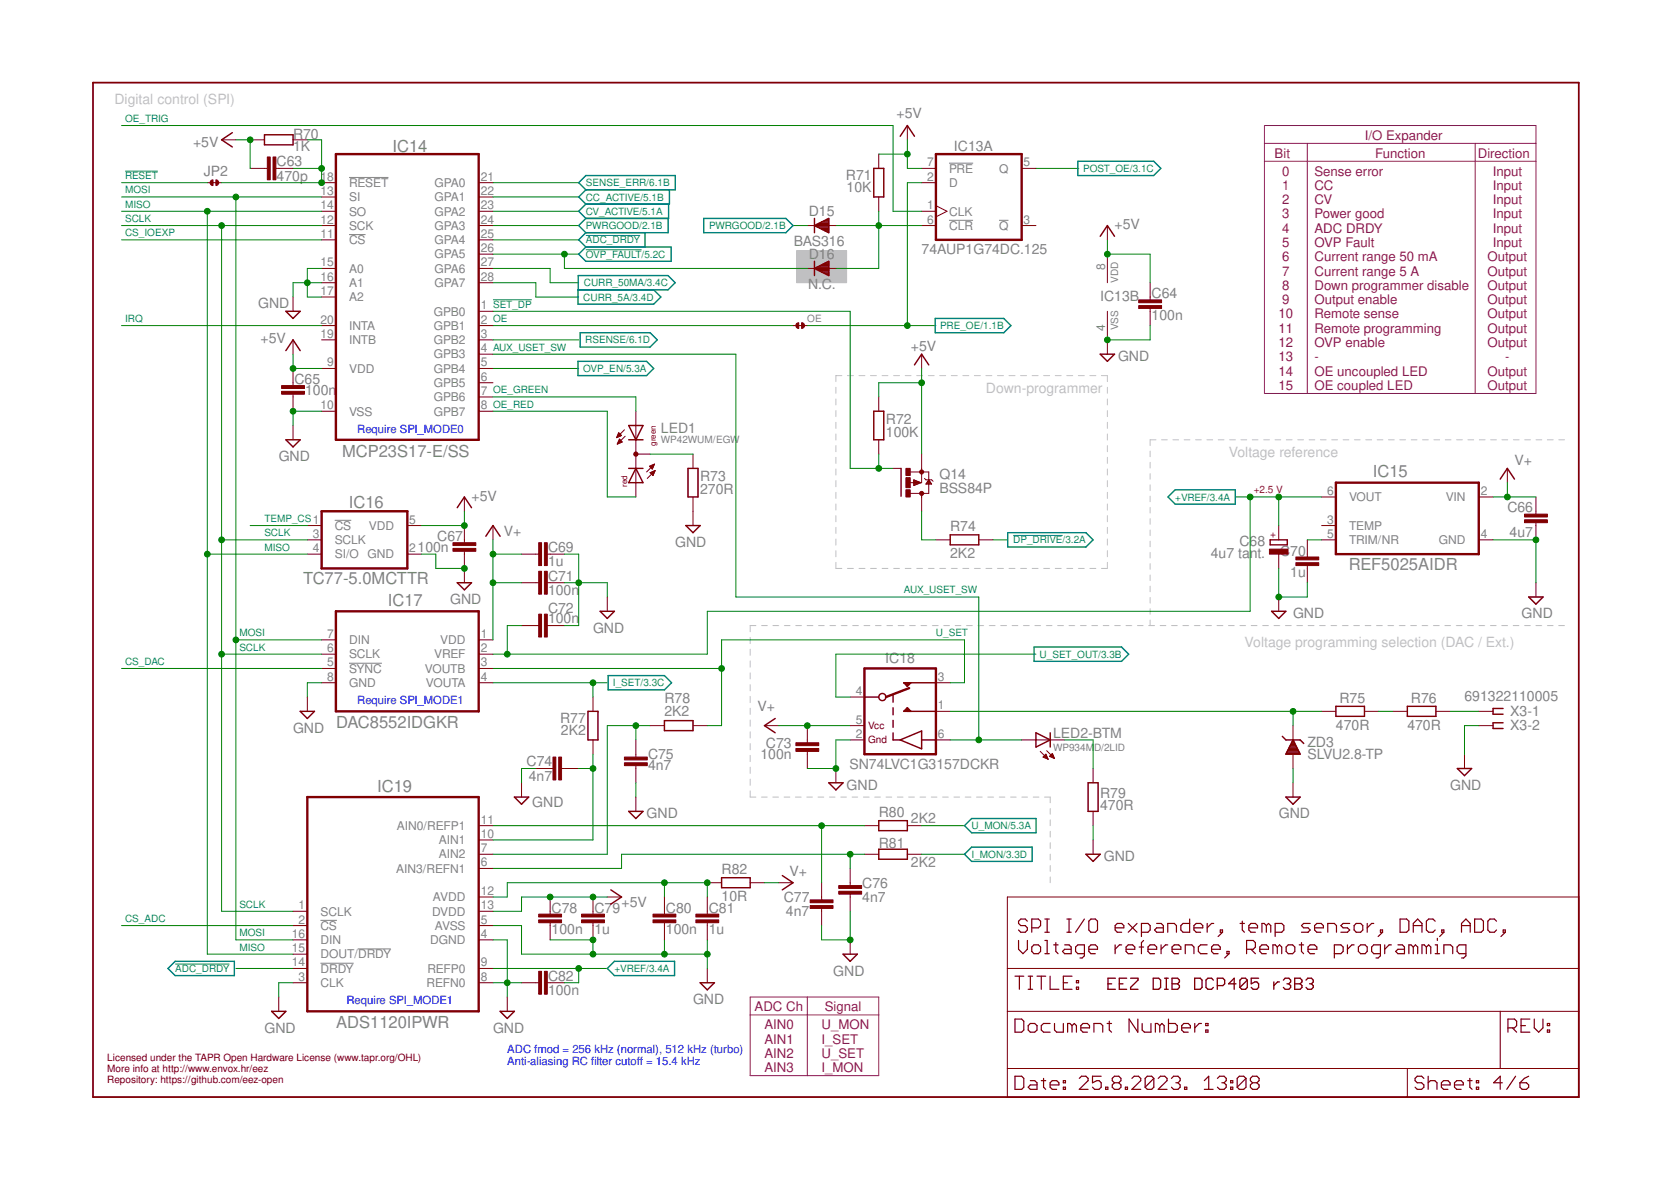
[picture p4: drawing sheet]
<svg xmlns="http://www.w3.org/2000/svg" width="297mm" height="210mm" viewBox="0 0 297 210" stroke-linecap="round" stroke-linejoin="round" font-family="sans-serif">
<defs><g id="words">
<g font-size="2.9" fill="#808080">
<text x="69.8" y="26.9">IC14</text>
<text x="60.8" y="81.3">MCP23S17-E/SS</text>
<text x="244" y="84.8">IC15</text>
<text x="62" y="90.3">IC16</text>
<text x="239.8" y="101.3">REF5025AIDR</text>
<text x="53.9" y="103.7">TC77-5.0MCTTR</text>
<text x="68.9" y="107.8">IC17</text>
<text x="59.8" y="129.4">DAC8552IDGKR</text>
<text x="67" y="140.8">IC19</text>
<text x="59.8" y="182.7">ADS1120IPWR</text>
</g>
<g font-size="2.5" fill="#c0c0c0">
<text x="20.3" y="18.5">Digital control (SPI)</text>
<text x="175.3" y="69.9">Down-programmer</text>
<text x="218.4" y="81.2">Voltage reference</text>
<text x="221.2" y="115">Voltage programming selection (DAC / Ext.)</text>
</g>
<g font-size="2.5" fill="#808080">
<text x="159.4" y="21">+5V</text>
<text x="34.3" y="26.1">+5V</text>
<text x="49.2" y="29.5">C63</text>
<text x="52.1" y="26.9">1K</text>
<text x="52.1" y="24.6">R70</text>
<text x="169.6" y="26.8">IC13A</text>
<text x="36.2" y="31.2">JP2</text>
<text x="49.2" y="32.1">470p</text>
<text x="150.4" y="31.9">R71</text>
<text x="150.5" y="34.1">10K</text>
<text x="143.8" y="38.3">D15</text>
<text x="198.1" y="40.7">+5V</text>
<text x="141.1" y="43.7">BAS316</text>
<text x="143.8" y="46">D16</text>
<text x="163.8" y="45.2">74AUP1G74DC.125</text>
<text x="143.6" y="51.3">N.C.</text>
<text x="195.6" y="53.4">IC13B</text>
<text x="204.7" y="53">C64</text>
<text x="45.9" y="54.7">GND</text>
<text x="204.7" y="56.8">100n</text>
<text x="46.3" y="60.9">+5V</text>
<text x="161.9" y="62.3">+5V</text>
<text x="198.7" y="64.2">GND</text>
<text x="52.3" y="68.3">C65</text>
<text x="54.2" y="70.2">100n</text>
<text x="117.5" y="76.9">LED1</text>
<text x="157.5" y="77.7">100K</text>
<text x="157.5" y="75.4">R72</text>
<text x="49.5" y="82">GND</text>
<text x="269.2" y="82.6">V+</text>
<text x="83.8" y="89">+5V</text>
<text x="124.5" y="87.8">270R</text>
<text x="124.5" y="85.6">R73</text>
<text x="167" y="87.7">BSS84P</text>
<text x="167" y="85.2">Q14</text>
<text x="89.5" y="95.2">V+</text>
<text x="168.9" y="94.5">R74</text>
<text x="267.9" y="91">C66</text>
<text x="268.3" y="95.5">4u7</text>
<text x="74.2" y="98.1">100n</text>
<text x="77.7" y="96.2">C67</text>
<text x="97.4" y="100.7">1u</text>
<text x="97.4" y="98.1">C69</text>
<text x="120" y="97.2">GND</text>
<text x="168.9" y="99.3">2K2</text>
<text x="215.2" y="99.3">4u7 tant.</text>
<text x="220.3" y="97.1">C68</text>
<text x="227.6" y="98.7">C70</text>
<text x="80" y="107.4">GND</text>
<text x="97.4" y="105.7">100n</text>
<text x="97.4" y="103.2">C71</text>
<text x="229.4" y="102.6">1u</text>
<text x="97.4" y="110.8">100n</text>
<text x="97.4" y="108.9">C72</text>
<text x="105.4" y="112.5">GND</text>
<text x="229.9" y="109.9">GND</text>
<text x="270.5" y="109.9">GND</text>
<text x="157.4" y="117.8">IC18</text>
<text x="118.1" y="124.9">R78</text>
<text x="238.1" y="124.9">R75</text>
<text x="250.8" y="124.9">R76</text>
<text x="260.3" y="124.5">691322110005</text>
<text x="52.1" y="130.2">GND</text>
<text x="99.6" y="128.4">R77</text>
<text x="99.7" y="130.6">2K2</text>
<text x="118.1" y="127.2">2K2</text>
<text x="134.7" y="126.4">V+</text>
<text x="187.2" y="131.2">LED2-BTM</text>
<text x="237.5" y="129.7">470R</text>
<text x="250.2" y="129.7">470R</text>
<text x="268.5" y="127.2">X3-1</text>
<text x="268.5" y="129.7">X3-2</text>
<text x="93.6" y="136.2">C74</text>
<text x="115.2" y="136.8">4n7</text>
<text x="115.2" y="134.9">C75</text>
<text x="135.2" y="134.9">100n</text>
<text x="136.1" y="133">C73</text>
<text x="151" y="136.7">SN74LVC1G3157DCKR</text>
<text x="232.4" y="134.9">SLVU2.8-TP</text>
<text x="232.4" y="132.8">ZD3</text>
<text x="94" y="138.7">4n7</text>
<text x="94.6" y="143.4">GND</text>
<text x="150.5" y="140.4">GND</text>
<text x="195.6" y="143.9">470R</text>
<text x="195.6" y="141.8">R79</text>
<text x="257.8" y="140.4">GND</text>
<text x="114.9" y="145.5">GND</text>
<text x="156.2" y="145.2">R80</text>
<text x="161.9" y="146.2">2K2</text>
<text x="227.3" y="145.5">GND</text>
<text x="128.3" y="155.4">R82</text>
<text x="140.3" y="155.6">V+</text>
<text x="156.2" y="150.7">R81</text>
<text x="161.9" y="154.1">2K2</text>
<text x="196.2" y="153">GND</text>
<text x="110.5" y="161.2">+5V</text>
<text x="128.3" y="160.2">10R</text>
<text x="139.3" y="160.3">C77</text>
<text x="153.3" y="160.3">4n7</text>
<text x="153.3" y="157.8">C76</text>
<text x="98.1" y="166">100n</text>
<text x="98.1" y="162.2">C78</text>
<text x="105.7" y="166">1u</text>
<text x="105.7" y="162.2">C79</text>
<text x="118.4" y="166">100n</text>
<text x="118.4" y="162.2">C80</text>
<text x="126" y="166">1u</text>
<text x="126" y="162.2">C81</text>
<text x="139.7" y="162.9">4n7</text>
<text x="148.1" y="173.4">GND</text>
<text x="97.4" y="176.8">100n</text>
<text x="97.4" y="174.3">C82</text>
<text x="123.2" y="178.5">GND</text>
<text x="47" y="183.6">GND</text>
<text x="87.6" y="183.6">GND</text>
</g>
<g font-size="2.3" fill="#800080">
<text x="226.6" y="28">Bit</text>
<text x="242.6" y="24.9">I/O Expander</text>
<text x="244.5" y="28">Function</text>
<text x="262.7" y="28">Direction</text>
<text x="227.9" y="31.2">0</text>
<text x="227.9" y="33.7">1</text>
<text x="233.7" y="31.2">Sense error</text>
<text x="233.7" y="33.7">CC</text>
<text x="265.3" y="31.2">Input</text>
<text x="265.3" y="33.7">Input</text>
<text x="227.9" y="36.3">2</text>
<text x="227.9" y="38.8">3</text>
<text x="227.9" y="41.4">4</text>
<text x="233.7" y="36.3">CV</text>
<text x="233.7" y="38.8">Power good</text>
<text x="233.7" y="41.4">ADC DRDY</text>
<text x="265.3" y="36.3">Input</text>
<text x="265.3" y="38.8">Input</text>
<text x="265.3" y="41.4">Input</text>
<text x="227.9" y="43.9">5</text>
<text x="227.9" y="46.4">6</text>
<text x="233.7" y="46.4">Current range 50 mA</text>
<text x="233.7" y="43.9">OVP Fault</text>
<text x="264.4" y="46.4">Output</text>
<text x="265.3" y="43.9">Input</text>
<text x="227.9" y="49">7</text>
<text x="227.9" y="51.5">8</text>
<text x="233.7" y="51.5">Down programmer disable</text>
<text x="233.7" y="49">Current range 5 A</text>
<text x="264.4" y="51.5">Output</text>
<text x="264.4" y="49">Output</text>
<text x="227.3" y="56.6">10</text>
<text x="227.3" y="59.1">11</text>
<text x="227.9" y="54.1">9</text>
<text x="233.7" y="56.6">Remote sense</text>
<text x="233.7" y="59.1">Remote programming</text>
<text x="233.7" y="54.1">Output enable</text>
<text x="264.4" y="56.6">Output</text>
<text x="264.4" y="59.1">Output</text>
<text x="264.4" y="54.1">Output</text>
<text x="227.3" y="61.7">12</text>
<text x="227.3" y="64.2">13</text>
<text x="233.7" y="64.2">-</text>
<text x="233.7" y="61.7">OVP enable</text>
<text x="264.4" y="61.7">Output</text>
<text x="267.6" y="64.2">-</text>
<text x="227.3" y="69.3">15</text>
<text x="227.3" y="66.7">14</text>
<text x="233.7" y="69.3">OE coupled LED</text>
<text x="233.7" y="66.7">OE uncoupled LED</text>
<text x="264.4" y="69.3">Output</text>
<text x="264.4" y="66.7">Output</text>
<text x="134.1" y="179.8">ADC Ch</text>
<text x="146.6" y="179.8">Signal</text>
<text x="135.9" y="182.9">AIN0</text>
<text x="135.9" y="185.5">AIN1</text>
<text x="146" y="182.9">U_MON</text>
<text x="146" y="185.5">I_SET</text>
<text x="135.9" y="188">AIN2</text>
<text x="135.9" y="190.5">AIN3</text>
<text x="146" y="188">U_SET</text>
<text x="146" y="190.5">I_MON</text>
</g>
<g font-size="2.1" fill="#808080">
<text x="164.8" y="29.6">7</text>
<text x="182" y="29.6">5</text>
<text x="57" y="32.1">18</text>
<text x="57" y="34.7">13</text>
<text x="62" y="33.2">RESET</text>
<text x="62" y="35.8">SI</text>
<text x="77.2" y="33.2">GPA0</text>
<text x="77.2" y="35.8">GPA1</text>
<text x="85.5" y="32.1">21</text>
<text x="85.5" y="34.7">22</text>
<text x="164.8" y="32.1">2</text>
<text x="168.7" y="33.2">D</text>
<text x="168.7" y="30.7">PRE</text>
<text x="177.6" y="30.7">Q</text>
<text x="57" y="39.7">12</text>
<text x="57" y="37.2">14</text>
<text x="62" y="40.8">SCK</text>
<text x="62" y="38.3">SO</text>
<text x="77.2" y="38.3">GPA2</text>
<text x="77.2" y="40.8">GPA3</text>
<text x="85.5" y="37.2">23</text>
<text x="85.5" y="39.7">24</text>
<text x="164.8" y="39.7">6</text>
<text x="164.8" y="37.2">1</text>
<text x="168.7" y="40.8">CLR</text>
<text x="168.7" y="38.3">CLK</text>
<text x="177.6" y="40.8">Q</text>
<text x="182" y="39.7">3</text>
<text x="57" y="42.3">11</text>
<text x="57" y="47.3">15</text>
<text x="62" y="43.4">CS</text>
<text x="77.2" y="43.4">GPA4</text>
<text x="77.2" y="45.9">GPA5</text>
<text x="85.5" y="42.3">25</text>
<text x="85.5" y="44.8">26</text>
<text x="85.5" y="47.3">27</text>
<text x="196.5" y="47.9" transform="rotate(-90 196.5 47.9)">8</text>
<text x="57" y="49.9">16</text>
<text x="57" y="52.4">17</text>
<text x="62" y="48.5">A0</text>
<text x="62" y="51">A1</text>
<text x="62" y="53.5">A2</text>
<text x="77.2" y="48.5">GPA6</text>
<text x="77.2" y="51">GPA7</text>
<text x="85.5" y="49.9">28</text>
<text x="57" y="57.5">20</text>
<text x="62" y="58.6">INTA</text>
<text x="77.1" y="56.1">GPB0</text>
<text x="77.1" y="58.6">GPB1</text>
<text x="85.5" y="55">1</text>
<text x="85.5" y="57.5">2</text>
<text x="196.5" y="58.8" transform="rotate(-90 196.5 58.8)">4</text>
<text x="57" y="60">19</text>
<text x="58.2" y="65.1">9</text>
<text x="62" y="61.2">INTB</text>
<text x="77.1" y="61.2">GPB2</text>
<text x="77.1" y="63.7">GPB3</text>
<text x="85.5" y="60">3</text>
<text x="85.5" y="62.6">4</text>
<text x="85.5" y="65.1">5</text>
<text x="62" y="66.2">VDD</text>
<text x="77.1" y="66.2">GPB4</text>
<text x="77.1" y="68.8">GPB5</text>
<text x="77.1" y="71.3">GPB6</text>
<text x="85.5" y="67.7">6</text>
<text x="85.5" y="70.2">7</text>
<text x="57" y="72.7">10</text>
<text x="62" y="73.9">VSS</text>
<text x="77.1" y="73.9">GPB7</text>
<text x="85.5" y="72.7">8</text>
<text x="235.9" y="88">6</text>
<text x="239.8" y="89.1">VOUT</text>
<text x="257" y="89.1">VIN</text>
<text x="263.2" y="88">2</text>
<text x="55.6" y="93.1">1</text>
<text x="55.6" y="95.6">3</text>
<text x="59.5" y="94.2">CS</text>
<text x="65.6" y="94.2">VDD</text>
<text x="72.8" y="93.1">5</text>
<text x="235.9" y="93.1">3</text>
<text x="235.9" y="95.6">5</text>
<text x="239.8" y="94.2">TEMP</text>
<text x="263.2" y="95.6">4</text>
<text x="55.6" y="98.1">4</text>
<text x="59.5" y="99.3">SI/O</text>
<text x="59.5" y="96.7">SCLK</text>
<text x="65.3" y="99.3">GND</text>
<text x="72.8" y="98.1">2</text>
<text x="239.8" y="96.7">TRIM/NR</text>
<text x="255.8" y="96.7">GND</text>
<text x="58.2" y="113.4">7</text>
<text x="85.5" y="113.4">1</text>
<text x="58.2" y="118.5">5</text>
<text x="58.2" y="115.9">6</text>
<text x="62" y="119.6">SYNC</text>
<text x="62" y="117">SCLK</text>
<text x="62" y="114.5">DIN</text>
<text x="75.5" y="119.6">VOUTB</text>
<text x="77.2" y="117">VREF</text>
<text x="78.3" y="114.5">VDD</text>
<text x="85.5" y="115.9">2</text>
<text x="85.5" y="118.5">3</text>
<text x="58.2" y="121">8</text>
<text x="62" y="122.1">GND</text>
<text x="75.7" y="122.1">VOUTA</text>
<text x="85.5" y="121">4</text>
<text x="152.1" y="123.5">4</text>
<text x="166.7" y="121">3</text>
<text x="152.1" y="128.6">5</text>
<text x="152.1" y="131.1">2</text>
<text x="166.7" y="131.1">6</text>
<text x="166.7" y="126.1">1</text>
<text x="70.5" y="147.5">AIN0/REFP1</text>
<text x="85.5" y="148.9">10</text>
<text x="85.5" y="146.4">11</text>
<text x="70.4" y="155.1">AIN3/REFN1</text>
<text x="78" y="150">AIN1</text>
<text x="78" y="152.6">AIN2</text>
<text x="85.5" y="151.5">7</text>
<text x="85.5" y="154">6</text>
<text x="53.1" y="161.6">1</text>
<text x="77" y="160.2">AVDD</text>
<text x="85.5" y="159.1">12</text>
<text x="85.5" y="161.6">13</text>
<text x="51.9" y="166.7">16</text>
<text x="53.1" y="164.2">2</text>
<text x="57" y="167.8">DIN</text>
<text x="57" y="162.7">SCLK</text>
<text x="57" y="165.3">CS</text>
<text x="76.5" y="167.8">DGND</text>
<text x="76.8" y="162.7">DVDD</text>
<text x="77.3" y="165.3">AVSS</text>
<text x="85.5" y="166.7">4</text>
<text x="85.5" y="164.2">5</text>
<text x="51.9" y="169.2">15</text>
<text x="51.9" y="171.8">14</text>
<text x="57" y="170.4">DOUT/DRDY</text>
<text x="57" y="172.9">DRDY</text>
<text x="76" y="172.9">REFP0</text>
<text x="85.5" y="171.8">9</text>
<text x="53.1" y="174.3">3</text>
<text x="57" y="175.4">CLK</text>
<text x="75.8" y="175.4">REFN0</text>
<text x="85.5" y="174.3">8</text>
</g>
<g font-size="2" fill="#00f">
<text x="63.5" y="76.9">Require SPI_MODE0</text>
<text x="63.5" y="125.2">Require SPI_MODE1</text>
<text x="61.6" y="178.5">Require SPI_MODE1</text>
<text x="90.2" y="187.1">ADC fmod = 256 kHz (normal), 512 kHz (turbo)</text>
<text x="90.2" y="189.3">Anti-aliasing RC flter cutof = 15.4 kHz</text>
<text x="105.1" y="189.3">i</text>
<text x="113.2" y="189.3">f</text>
</g>
<g font-size="1.8" fill="#008080">
<text x="22.2" y="21.7">OE_TRIG</text>
<text x="22.2" y="34.4">MOSI</text>
<text x="22.2" y="31.8">RESET</text>
<text x="104.1" y="35.6">CC_ACTIVE/5.1B</text>
<text x="104.1" y="33.1">SENSE_ERR/6.1B</text>
<text x="192.5" y="30.6">POST_OE/3.1C</text>
<text x="22.2" y="39.5">SCLK</text>
<text x="22.2" y="36.9">MISO</text>
<text x="22.2" y="42">CS_IOEXP</text>
<text x="104.1" y="40.7">PWRGOOD/2.1B</text>
<text x="104.1" y="38.2">CV_ACTIVE/5.1A</text>
<text x="126" y="40.7">PWRGOOD/2.1B</text>
<text x="104.1" y="43.3">ADC_DRDY</text>
<text x="104.1" y="45.8">OVP_FAULT/5.2C</text>
<text x="103.7" y="53.4">CURR_5A/3.4D</text>
<text x="103.8" y="50.9">CURR_50MA/3.4C</text>
<text x="22.2" y="57.2">IRQ</text>
<text x="87.6" y="54.7">SET_DP</text>
<text x="87.6" y="57.2">OE</text>
<text x="167.1" y="58.5">PRE_OE/1.1B</text>
<text x="87.6" y="62.3">AUX_USET_SW</text>
<text x="104" y="61">RSENSE/6.1D</text>
<text x="87.6" y="69.9">OE_GREEN</text>
<text x="103.7" y="66.1">OVP_EN/5.3A</text>
<text x="87.6" y="72.5">OE_RED</text>
<text x="208.9" y="89">+VREF/3.4A</text>
<text x="47" y="95.3">SCLK</text>
<text x="47" y="92.8">TEMP_CS</text>
<text x="47" y="97.9">MISO</text>
<text x="180.1" y="96.6">DP_DRIVE/3.2A</text>
<text x="160.7" y="105.5">AUX_USET_SW</text>
<text x="42.6" y="113.1">MOSI</text>
<text x="166.4" y="113.1">U_SET</text>
<text x="22.2" y="118.2">CS_DAC</text>
<text x="42.6" y="115.6">SCLK</text>
<text x="184.8" y="116.9">U_SET_OUT/3.3B</text>
<text x="108.9" y="122">I_SET/3.3C</text>
<text x="172.7" y="147.4">U_MON/5.3A</text>
<text x="172.7" y="152.5">I_MON/3.3D</text>
<text x="42.6" y="161.3">SCLK</text>
<text x="22.2" y="163.9">CS_ADC</text>
<text x="42.6" y="166.4">MOSI</text>
<text x="31.1" y="172.8">ADC_DRDY</text>
<text x="42.6" y="169">MISO</text>
<text x="109.2" y="172.8">+VREF/3.4A</text>
</g>
<g font-size="1.8" fill="#808080">
<text x="198.7" y="50.2" transform="rotate(-90 198.7 50.2)">VDD</text>
<text x="143.5" y="57.2">OE</text>
<text x="198.7" y="58.6" transform="rotate(-90 198.7 58.6)">VSS</text>
<text x="117.5" y="78.8">WP42WUM/EGW</text>
<text x="187.2" y="133.4">WP934M</text>
<text x="194.5" y="133.4">D/2LID</text>
</g>
<text font-size="1.8" fill="#f00" x="222.9" y="87.7">+2.5 V</text>
<g font-size="1.8" fill="#800000">
<text x="226.7" y="95.5" transform="rotate(-90 226.7 95.5)">+</text>
<text x="154.3" y="129.6">Vcc</text>
<text x="154.3" y="132.1">Gnd</text>
<text x="19.1" y="188.6">Licensed under the TAPR Open Hardware License (www.tapr.org/OHL)</text>
<text x="19.1" y="190.5">More info at http://www.envox.hr/eez</text>
<text x="19.1" y="192.4">Repository: https://github.com/eez-open</text>
</g>
<g font-size="1.4" fill="#800000">
<text x="116.6" y="79.2" transform="rotate(-90 116.6 79.2)">green</text>
<text x="111.5" y="86.6" transform="rotate(-90 111.5 86.6)">red</text>
</g>
</g></defs>
<g fill="none" stroke="#c0c0c0" stroke-width=".18">
<path d="M148.6 68.8v1.1M148.6 70.9v1.1M148.6 73v1M148.6 75.1v1M148.6 77.1v1.1M148.6 79.2v1.1M149.6 66.8h-1v1M150.6 66.8h1.1M152.7 66.8h1.1M154.7 66.8h1.1M156.8 66.8h1M158.9 66.8h1"/>
<path d="M160.9 66.8h1M163 66.8h1M165 66.8h1.1M167 66.8h1.1M169.1 66.8h1.1M171.2 66.8h1M173.2 66.8h1.1M175.3 66.8h1M177.3 66.8h1.1M179.4 66.8h1M181.4 66.8h1.1M183.5 66.8h1"/>
<path d="M185.5 66.8h1.1M187.6 66.8h1M189.6 66.8h1.1M191.7 66.8h1M193.7 66.8h1.1M195.8 66.8h1v1M196.8 68.8v1.1M196.8 70.9v1.1M196.8 73v1M196.8 75.1v1M196.8 77.1v1.1M196.8 79.2v1.1"/>
<path d="M205.5 78.2h-1.1v1M206.5 78.2h1M208.5 78.2h1M210.5 78.2h1M212.5 78.2h1.1M214.5 78.2h1.1M216.6 78.2h1M218.6 78.2h1M220.6 78.2h1M222.6 78.2h1M224.6 78.2h1.1M226.7 78.2h1"/>
<path d="M228.7 78.2h1M230.7 78.2h1M232.7 78.2h1M234.7 78.2h1M236.7 78.2h1.1M238.8 78.2h1M240.8 78.2h1M242.8 78.2h1M244.8 78.2h1M246.8 78.2h1M248.8 78.2h1.1M250.9 78.2h1"/>
<path d="M252.9 78.2h1M254.9 78.2h1M256.9 78.2h1M258.9 78.2h1M260.9 78.2h1.1M263 78.2h1M265 78.2h1M267 78.2h1M269 78.2h1M271 78.2h1.1M273 78.2h1.1M275.1 78.2h1"/>
<path d="M277.1 78.2h1M148.6 99.9v1.1h1M148.6 81.3v1.1M148.6 83.4v1M148.6 85.4v1.1M148.6 87.5v1.1M148.6 89.6v1.1M148.6 91.7v1M148.6 93.7v1.1M148.6 95.8v1.1M148.6 97.9v1.1M196.8 99.9v1.1h-1"/>
<path d="M196.8 81.3v1.1M196.8 83.4v1M196.8 85.4v1.1M196.8 87.5v1.1M196.8 89.6v1.1M196.8 91.7v1M196.8 93.7v1.1M196.8 95.8v1.1M196.8 97.9v1.1M204.4 80.2v1M204.4 82.2v1M204.4 84.2v1"/>
<path d="M204.4 86.2v1M204.4 88.2v1M204.4 90.2v1M204.4 92.2v1M204.4 94.2v1M204.4 96.2v1M204.4 98.2v1M133.3 113.3v1.1M133.3 115.4v1.1M133.3 117.5v1.1M133.3 119.6v1.1M134.4 111.2h-1.1v1.1"/>
<path d="M135.4 111.2h1M137.4 111.2h1M139.4 111.2h1M141.5 111.2h1M143.5 111.2h1M145.5 111.2h1M147.5 111.2h1M149.5 111.2h1.1M150.6 101h1.1M151.6 111.2h1M152.7 101h1.1M153.6 111.2h1"/>
<path d="M154.7 101h1.1M155.6 111.2h1M156.8 101h1M157.6 111.2h1.1M158.9 101h1M159.7 111.2h1M160.9 101h1M161.7 111.2h1M163 101h1M163.7 111.2h1M165 101h1.1M165.7 111.2h1.1"/>
<path d="M167 101h1.1M167.8 111.2h1M169.1 101h1.1M169.8 111.2h1M171.2 101h1M171.8 111.2h1M173.2 101h1.1M173.8 111.2h1.1M175.3 101h1M175.9 111.2h1M177.3 101h1.1M177.9 111.2h1"/>
<path d="M179.4 101h1M179.9 111.2h1M181.4 101h1.1M181.9 111.2h1.1M183.5 101h1M184 111.2h1M185.5 101h1.1M186 111.2h1M187.6 101h1M188 111.2h1M189.6 101h1.1M190 111.2h1.1"/>
<path d="M191.7 101h1M192.1 111.2h1M193.7 101h1.1M194.1 111.2h1M196.1 111.2h1M198.1 111.2h1.1M200.2 111.2h1M202.2 111.2h1M204.2 111.2h1M204.4 100.2v1M204.4 102.2v1M204.4 104.2v1"/>
<path d="M204.4 106.2v1M204.4 108.2v1M204.4 110.2v1M206.2 111.2h1M208.3 111.2h1M210.3 111.2h1M212.3 111.2h1M214.3 111.2h1M216.3 111.2h1.1M218.4 111.2h1M220.4 111.2h1M222.4 111.2h1.1"/>
<path d="M224.5 111.2h1M226.5 111.2h1M228.5 111.2h1M230.5 111.2h1M232.5 111.2h1.1M234.6 111.2h1M236.6 111.2h1M238.6 111.2h1M240.6 111.2h1.1M242.7 111.2h1M244.7 111.2h1M246.7 111.2h1"/>
<path d="M248.7 111.2h1.1M250.8 111.2h1M252.8 111.2h1M254.8 111.2h1M256.8 111.2h1.1M258.9 111.2h1M260.9 111.2h1M262.9 111.2h1M264.9 111.2h1.1M267 111.2h1M269 111.2h1M271 111.2h1"/>
<path d="M273 111.2h1.1M275.1 111.2h1M277.1 111.2h1M133.3 121.7v1.1M133.3 123.8v1.1M133.3 125.9v1.1M133.3 128v1.1M133.3 130.1v1.1M133.3 132.2v1.1M133.3 134.3v1.1M133.3 136.4v1.1M133.3 138.5v1.1"/>
<path d="M133.3 140.6v1.1h1.1M135.4 141.7h1M137.4 141.7h1M139.4 141.7h1M141.4 141.7h1M143.4 141.7h1M145.4 141.7h1M147.4 141.7h1M149.5 141.7h1M151.5 141.7h1M153.5 141.7h1M155.5 141.7h1"/>
<path d="M157.5 141.7h1M159.5 141.7h1M161.5 141.7h1M163.5 141.7h1M165.5 141.7h1.1M167.6 141.7h1M169.6 141.7h1M171.6 141.7h1M173.6 141.7h1M175.6 141.7h1M177.6 141.7h1M179.6 141.7h1"/>
<path d="M181.7 141.7h.9M183.7 141.7h1M185.7 141.7h1v1M186.7 143.7v1M186.7 145.7v1M186.7 147.7v1.1M186.7 149.8v1M186.7 151.8v1M186.7 153.8v1.1M186.7 155.9v1"/>
</g>
<path d="M141.6 44.5h8.9v5.7h-8.9z" fill="#c0c0c0" stroke="#c0c0c0" stroke-width=".18"/>
<path d="M62 31.5h7M168.7 39.2h4.3M168.7 29h4.3M177.6 39.2h1.7M62 41.7h3M59.5 92.5h2.9M62 117.9h5.9M57 163.6h2.9M57 171.2h5.9M63.6 168.7h5.9" fill="none" stroke="#808080" stroke-width=".18"/>
<g fill="none" stroke="#800000" stroke-width=".21">
<path d="M180.4 173.5h1.6M181.1 167.2v1.5l.7 .8 .8-.8v-1.5M181.2 173.5v2.3M182.6 163.7l-.4-.4h-.7l-.4 .4v.4l.4 .4h.7l.4 .4v.4l-.4 .4h-.7l-.4-.4M182.8 173.5h.8M182.8 175.8h.8M183.2 173.5v2.3M183.4 164.9h1.2l.4-.4v-.8l-.4-.4h-1.2v2.4M183.8 167.9h.8l.4 .4v.8l-.4 .4h-.8l-.4-.4v-.8zM184.3 173.5h1.6M185.1 173.5v2.3M185.7 163.3h.8"/>
<path d="M185.7 165.7h.8M185.7 167.2h.4v2.3M185.7 169.5h.8M186.1 163.3v2.4M186.7 173.5v2.3h1.5M187.3 167.9h.8M187.7 167.5v1.6l.4 .4M189 174.7h.8M189.3 167.9h.7l.4 .4v1.2h-1.1l-.4-.4 .4-.4h1.1M189.7 163.3h.7M189.7 165.7h.7M190 163.3v2.4"/>
<path d="M190.6 173.5h-1.6v2.3h1.6M191.3 175.5h.4v.3h-.4zM191.3 174.3h.4v.4h-.4zM192.8 163.3l-1.6 2.4M192.8 169.5h-1.2l-.4-.4v-.8l.4-.4h1.2v2l-.4 .4h-.4M193.5 168.7h1.6v-.4l-.4-.4h-.8l-.4 .4v.8l.4 .4h.8M193.9 163.3h.8l.4 .4v1.6l-.4 .4h-.8l-.4-.4v-1.6zM198.2 164.9h1.6v-.4l-.4-.4h-.8l-.4 .4v.8l.4 .4h.8M198.2 167.9v1.6M199.4 167.9h-.4l-.8 .8M200.2 168.7h1.5v-.4l-.4-.4h-.7l-.4 .4v.8l.4 .4h.7M200.6 164.1l1.5 1.6"/>
<path d="M202.1 164.1l-1.5 1.6M202.5 168.3h.8M202.9 165.7h1.2l.3-.4v-.8l-.3-.4h-1.2v2.4M203.3 167.2l-.4 .3v2M204.1 168.7h1.5v-.4l-.4-.4h-.8l-.3 .4v.8l.3 .4h.8M205.6 164.1h.8l.4 .4v1.2h-1.2l-.4-.4 .4-.4h1.2M206.4 167.9v1.6M207.6 165.7v-1.6h1.1l.4 .4v1.2M207.6 167.9h-.4l-.8 .8M208.3 168.7h1.6v-.4l-.4-.4h-.8l-.4 .4v.8l.4 .4h.8M210.7 169.5v-1.6h1.2l.3 .4v1.2M211.5 163.3v2.4h-1.2l-.4-.4v-.8l.4-.4h1.2"/>
<path d="M212.2 164.9h1.6v-.4l-.4-.4h-.8l-.4 .4v.8l.4 .4h.8M214.6 164.1v1.6M214.6 167.9h-1.2l-.4 .4v.8l.4 .4h1.2M215.4 168.7h1.5v-.4l-.4-.4h-.7l-.4 .4v.8l.4 .4h.7M215.8 164.1h-.4l-.8 .8M216.9 165.3h.4v.4h-.4zM217.3 165.7l-.8 .8M218.1 169.1h.4v.4h-.4zM218.5 169.5l-.8 .8M220.4 164.1h.8M220.8 163.7v1.6l.4 .4M221.6 168.7h1.2l.4-.4v-.8l-.4-.3h-1.2v2.3"/>
<path d="M222 164.9h1.5v-.4l-.3-.4h-.8l-.4 .4v.8l.4 .4h.8M222.4 168.7l.8 .8M223.9 168.7h1.6v-.4l-.4-.4h-.8l-.4 .4v.8l.4 .4h.8M225.1 164.5l-.4-.4h-.4v1.6M225.1 164.5v1.2M225.1 164.5l.4-.4 .4 .4v1.2M226.7 165.7h1.1l.4-.4v-.8l-.4-.4h-1.1v2.4M227.1 168.3l-.4-.4h-.4v1.6M227.1 168.3v1.2M227.1 168.3l.4-.4 .3 .4v1.2M228.6 168.3l.4-.4h.8l.4 .4v.8l-.4 .4h-.8l-.4-.4zM230.9 167.9h.8"/>
<path d="M231.4 167.5v1.6l.3 .4M232.5 168.7h1.6v-.4l-.4-.4h-.8l-.4 .4v.8l.4 .4h.8M232.9 164.1h-1.2l-.3 .4 .3 .4h.8l.4 .4-.4 .4h-1.1M233.7 164.9h1.5v-.4l-.4-.4h-.7l-.4 .4v.8l.4 .4h.7M236 165.7v-1.6h1.2l.4 .4v1.2M237.2 169.5h1.2l.4-.4v-.8l-.4-.4h-1.2v2.4M239.5 167.9v1.6M239.9 164.1h-1.1l-.4 .4 .4 .4h.7l.4 .4-.4 .4h-1.1M240.7 164.5l.4-.4h.8l.4 .4v.8l-.4 .4h-.8l-.4-.4zM240.7 167.9h-.4l-.8 .8M241.5 168.3l.4-.4h.8l.3 .4v.8l-.3 .4h-.8l-.4-.4zM243 164.1v1.6"/>
<path d="M244.2 164.1h-.4l-.8 .8M245.4 165.3h.4v.4h-.4zM245.4 169.5h-1.2l-.4-.4v-.8l.4-.4h1.2v2l-.4 .4h-.4M245.8 165.7l-.8 .8M246.1 167.9v1.6M247.3 167.9h-.4l-.8 .8M248.5 167.9h.8l.4 .4v1.2h-1.2l-.4-.4 .4-.4h1.2M248.9 163.3h1.1l.4 .4v1.6l-.4 .4h-1.1zM251.2 164.5h1.6M251.2 168.3l-.4-.4h-.4v1.6M251.2 165.7v-1.6l.8-.8 .8 .8v1.6M251.2 168.3v1.2"/>
<path d="M251.2 168.3l.4-.4 .4 .4v1.2M253.6 168.3l-.4-.4h-.4v1.6M253.6 168.3v1.2M253.6 168.3l.4-.4 .3 .4v1.2M255.1 163.7l-.4-.4h-.7l-.4 .4v1.6l.4 .4h.7l.4-.4M255.1 169.5h.8M255.1 167.9h.4v1.6M255.5 166.8v.4M256.3 165.3h.4v.4h-.4zM256.7 165.7l-.8 .8M256.7 169.5v-1.6h1.2l.3 .4v1.2M259.8 164.5h1.5"/>
<path d="M259.8 165.7v-1.6l.8-.8 .7 .8v1.6M260.6 169.5h-1.2l-.4-.4v-.8l.4-.4h1.2v2l-.4 .4h-.4M262.1 163.3h1.2l.4 .4v1.6l-.4 .4h-1.2zM266 163.7l-.4-.4h-.7l-.4 .4v1.6l.4 .4h.7l.4-.4M267.2 165.3h.4v.4h-.4zM267.6 165.7l-.8 .8M180.4 181.1h1.2l.4 .4v1.6l-.4 .4h-1.2zM180.4 191.3h1.2l.4 .4v1.5l-.4 .4h-1.2zM182.8 182.3l.4-.4h.7l.4 .4v.8l-.4 .4h-.7l-.4-.4zM183.2 192.1h.7l.4 .3v1.2h-1.1l-.4-.4 .4-.4h1.1M185.1 192.1h.8M185.5 191.7v1.5l.4 .4"/>
<path d="M186.7 192.8h1.5v-.4l-.4-.3h-.8l-.3 .3v.8l.3 .4h.8M186.7 181.9h-1.2l-.4 .4v.8l.4 .4h1.2M187.5 181.9v1.2l.3 .4h1.2v-1.6M189 193.2h.4v.4h-.4zM189 192.1h.4v.3h-.4zM190.6 182.3l-.4-.4h-.4v1.6M190.6 182.3l.4-.4 .3 .4v1.2M190.6 182.3v1.2M191.9 191.7l.4-.4h.7l.4 .4v.4l-1.5 1.5h1.5M192.1 182.7h1.6v-.4l-.4-.4h-.8l-.4 .4v.8l.4 .4h.8M194.5 183.5v-1.6h1.1l.4 .4v1.2M195.7 191.3h-1.5v1.1l.8-.3h.4l.3 .3v.8l-.3 .4h-.8l-.4-.4"/>
<path d="M196.5 193.2h.4v.4h-.4zM196.8 181.9h.8M197.2 181.5v1.6l.4 .4M198.1 192.4l-.4 .4v.4l.4 .4h.8l.4-.4v-.4l-.4-.4M198.1 192.4l-.4-.3v-.4l.4-.4h.8l.4 .4v.4l-.4 .3M198.1 192.4h.8M200 193.2h.4v.4h-.4zM201.2 191.7l.4-.4h.8l.4 .4v.4l-1.6 1.5h1.6M202.3 181.1v2.4l-1.6-2.4v2.4M203 181.9v1.2l.4 .4h1.2v-1.6M205.1 191.7v1.5l-.4 .4h-.8l-.3-.4M205.1 191.7l-.4-.4h-.8l-.3 .4v1.5"/>
<path d="M205.1 191.7l-1.5 1.5M205.9 191.7l.4-.4h.8l.4 .4v.4l-1.6 1.5h1.6M206.2 182.3l-.4-.4h-.4v1.6M206.2 182.3v1.2M206.2 182.3l.3-.4 .4 .4v1.2M207.7 181.1v2.4h1.2l.4-.4v-.8l-.4-.4h-1.2M208.2 191.7l.4-.4h.8l.4 .4v.4l-.4 .3M209 192.4h.4M209.4 192.4l.4 .4v.4l-.4 .4h-.8l-.4-.4M210.1 182.7h1.5v-.4l-.4-.4h-.8l-.3 .4v.8l.3 .4h.8M210.6 193.2h.4v.4h-.4zM212.4 181.9v1.6"/>
<path d="M213.6 181.9h-.4l-.8 .8M214.1 193.6h1.5M214.1 192.1l.8-.8v2.3M214.3 183.1h.4v.4h-.4zM214.3 181.9h.4v.4h-.4zM216.4 191.7l.4-.4h.8l.4 .4v.4l-.4 .3M217.2 192.4h.4M217.6 192.4l.4 .4v.4l-.4 .4h-.8l-.4-.4M218.8 193.2h.3v.4h-.3zM218.8 192.1h.3v.3h-.3zM221.5 191.7v1.5l-.4 .4h-.8l-.4-.4M221.5 191.7l-.4-.4h-.8l-.4 .4v1.5"/>
<path d="M221.5 191.7l-1.6 1.5M222.7 192.4l-.4 .4v.4l.4 .4h.7l.4-.4v-.4l-.4-.4M222.7 192.4l-.4-.3v-.4l.4-.4h.7l.4 .4v.4l-.4 .3M222.7 192.4h.7M253.1 191.7l-.4-.4h-.8l-.4 .4v.4l.4 .3h.8l.4 .4v.4l-.4 .4h-.8l-.4-.4M253.9 192.4l.4-.3h.8l.3 .3v1.2M253.9 191.3v2.3M256.2 192.8h1.6v-.4l-.4-.3h-.8l-.4 .3v.8l.4 .4h.8M258.6 192.8h1.5v-.4l-.4-.3h-.7l-.4 .3v.8l.4 .4h.7M260.9 192.1h.8M261.3 191.7v1.5l.4 .4M262.4 193.2h.4v.4h-.4z"/>
<path d="M262.4 192.1h.4v.3h-.4zM267.1 192.4h-1.6l1.2-1.1v2.3M268.1 182.7h1.1l.4-.4v-.8l-.4-.4h-1.1v2.4M268.8 182.7l.8 .8M269.4 191.3l-1.6 2.3M270.2 192.4h1.2l.3 .4v.4l-.3 .4h-.8l-.4-.4zM270.4 182.3h.8M271.7 191.3l-.7 .4-.8 .7M271.9 181.1h-1.5v2.4h1.5M272.7 181.1v1.6l.8 .8 .8-.8v-1.6M275.1 183.1h.4v.4h-.4zM275.1 181.9h.4v.4h-.4z"/>
</g>
<g fill="none" stroke="#800000" stroke-width=".18">
<path d="M36.9 32.5h2.5M39.4 24.8h2.5M44.5 29.9h3M44.5 24.8h2.5M49 29.9h3.1M52.1 24.8h2.5M57.2 32.5h2.5M57.2 35h2.5M57.2 37.5h2.5M85.1 32.5h2.5M85.1 35h2.5M85.1 37.5h2.5"/>
<path d="M156.2 27.4v2.5M156.2 35v2.5M161.3 22.3v2.5M163.8 32.5h2.6M163.8 37.5h2.6M163.8 29.9h2.6M166.4 36.6l1.9 .9-1.9 1M181.6 29.9h2.5M52.1 52.8v2.5M57.2 40.1h2.5M57.2 42.6h2.5M57.2 47.7h2.5"/>
<path d="M57.2 50.2h2.5M57.2 57.9h2.5M57.2 52.8h2.5M85.1 40.1h2.5M85.1 42.6h2.5M85.1 47.7h2.5M85.1 50.2h2.5M85.1 57.9h2.5M85.1 45.2h2.5M85.1 55.3h2.5M141 57.9h2.5M143.5 40.1h5.1"/>
<path d="M143.5 47.7h5.1M163.8 40.1h2.6M181.6 40.1h2.5M196.8 40.1v2.5M196.8 45.2v5M196.8 55.3v7.6M204.4 50.2v3.1M204.4 54.8v3.1M52.1 60.4v2.5M52.1 65.5v3M52.1 70v3.1M52.1 75.6v2.6"/>
<path d="M57.2 65.5h2.5M57.2 73.1h2.5M57.2 60.4h2.5M85.1 65.5h2.5M85.1 73.1h2.5M85.1 60.4h2.5M85.1 62.9h2.5M85.1 68h2.5M85.1 70.5h2.5M109.6 77.7h.1M109.7 77.6h.3M109.7 77.5h.6"/>
<path d="M109.8 78.8h.2M109.8 77.4h.7M109.8 78.7h.5M109.8 77.3h.5M109.9 78.6h.6M109.9 77.2h.3M109.9 78.5h.6M109.9 77h.2M110 78.4h.4M110 76.9l.5 .5-.9 .4zM110 78.2h.3M110.1 78.1h.1"/>
<path d="M110.1 78l.5 .5-.9 .4zM111 76.4l-1.4 1.4M111.1 77.5l-1.4 1.4M113 73.1v15.2M156.2 70.5v2.6M156.2 78.2v2.5M163.8 62.9v2.6M54.6 93.4h2.6M54.6 95.9h2.6M54.6 98.5h2.6M72.4 93.4h2.6M72.4 98.5h2.6"/>
<path d="M82.5 88.3v2.6M82.5 93.4v3.1M82.5 98v5.6M87.6 93.4v2.5M92.7 98.5h3.1M97.3 98.5h3M113 80.7h2.6M115.4 82.9l.9-.4-.3 .9zM115.5 82.9h.6M115.6 84l.9-.4-.4 .9zM115.6 84h.7M115.6 82.8h.6"/>
<path d="M115.6 83.1h.5M115.7 84.1h.5M115.8 83.2h.2M115.8 84.3h.4M115.8 83.9h.6M115.9 83.3h.1M115.9 82.7h.3M116 84.4h.1M116.1 84.5h.1M116.1 83.8h.3M116.1 82.6h.2M116.3 82.5l-1.4 1.4"/>
<path d="M116.4 83.7h.1M116.5 83.6l-1.4 1.4M123.2 80.7v2.5M123.2 88.3v5.1M158.7 83.2h1.5M161.8 83.9h3.3v3.8h-3.3M162.4 85.3l1.3 .5-1.3 .5zM162.4 86.2h.3M162.4 86.1h.6M162.4 86h.9M162.4 85.8h1.2M162.4 85.7h1.1"/>
<path d="M162.4 85.6h.8M162.4 85.5h.5M162.4 85.3h.2M163.8 80.7v5.1h-2.1M163.8 87.7v3.2M164.3 85l.3 .3h1l.3 .2M164.7 86h.8M164.7 85.8h.8M164.8 85.7h.6M164.9 85.6h.4M165 85.5h.2M165.1 85.3h.1"/>
<path d="M165.1 85.3l.5 .7h-1zM166.4 95.9h2.5M174 95.9h2.5M227.3 93.4v2.5M227.3 98.5v2.5M232.4 95.9v3.1M234.9 93.4h2.6M234.9 95.9h2.6M234.9 88.3h2.6M262.9 95.9h2.5M262.9 88.3h2.5M267.9 83.2v2.6"/>
<path d="M273 88.3v3.1M273 92.9v3M57.2 113.7h2.5M57.2 116.3h2.5M57.2 118.8h2.5M85.1 113.7h2.5M85.1 116.3h2.5M85.1 118.8h2.5M92.7 103.6h3.1M92.7 111.2h3.1M97.3 103.6h3M97.3 111.2h3"/>
<path d="M107.9 106.1v2.5M227.3 106.1v2.5M232.4 100.5v3.1M273 103.6v2.5M54.6 123.9v2.5M57.2 121.3h2.5M85.1 121.3h2.5M92.7 139.1v2.6M95.2 136.6h3.1M99.8 136.6h3.1M105.4 123.9v2.5M105.4 131.5v2.5"/>
<path d="M113 131.5v3.1M113 136.1v3M115.6 129h2.5M123.2 129h2.5M135.9 129h2.5M143.5 129v3M143.5 133.5v3.1M148.6 136.6v2.5M151.1 129h2.6M151.1 131.5h2.6M151.1 123.9h2.6M166.4 121.3h2.5"/>
<path d="M166.4 126.4h2.5M166.4 131.5h2.5M181.6 131.5h7.6M184.9 133.5l1.4 1.4M185.4 134.6l.5-.6 .4 .9zM185.4 134.6h.7M185.5 134.4h.6M185.7 134.3h.3M185.7 134.7h.5M185.8 134.2h.2M185.9 134.1h.1M186 134.8h.2"/>
<path d="M186.1 133.4l1.4 1.4M186.3 134.9h.1M186.6 134.4h.7M186.7 134.3h.5M186.8 134.2h.4M186.9 134.6h.4M186.9 134.1h.2M187 134h.1M187.1 133.9l-.5 .5 .9 .4M187.1 133.9l.4 .9M187.2 134.7h.2M187.4 134.8h.1"/>
<path d="M194.3 136.6v2.5M229.8 129v2.5M229.8 134v2.6M229.8 139.1v2.6M234.9 126.4h2.6M242.5 126.4h2.6M247.6 126.4h2.6M255.2 126.4h2.6M260.3 134v2.6M262.9 129h2.5M262.9 126.4h2.5M85.1 149.3h2.5"/>
<path d="M85.1 151.8h2.5M85.1 154.3h2.5M85.1 159.4h2.5M85.1 146.7h2.5M97.8 159.4v3.1M105.4 159.4v3.1M107.9 159.4h2.6M113 141.7v2.5M118.1 159.4v3.1M125.7 156.9h2.6M125.7 159.4v3.1M133.3 156.9h2.6"/>
<path d="M138.4 156.9h2.6M146 156.9v3M151.1 154.3v3.1M151.1 158.9v3.1M153.7 151.8h2.5M153.7 146.7h2.5M161.3 151.8h2.5M161.3 146.7h2.5M179.1 159.4h101.5v35.6h-101.5zM194.3 144.2v2.5M194.3 149.3v2.5M49.6 177.2v2.5"/>
<path d="M52.1 167h2.5M52.1 174.7h2.5M52.1 162h2.5M52.1 164.5h2.5M52.1 169.6h2.5M52.1 172.1h2.5M85.1 167h2.5M85.1 174.7h2.5M85.1 162h2.5M85.1 164.5h2.5M85.1 172.1h2.5M90.2 177.2v2.5"/>
<path d="M92.7 174.7h3.1M97.3 174.7h3M97.8 164v3M105.4 164v3M118.1 164v3M125.7 164v3M125.7 172.1v2.6M146 161.5v3M151.1 167v2.6M179.1 172.1h101.5M179.1 179.7h101.5M266.7 179.7v10.2"/>
<path d="M179.1 189.9h101.5M250.2 189.9v5.1"/>
</g>
<g fill="none" stroke="#800000" stroke-width=".42">
<path d="M59.7 27.4h25.4v50.8h-25.4zM166.4 27.4h15.2v15.2h-15.2zM57.2 90.9h15.2v10.1h-15.2zM237.5 85.8h25.4v12.7h-25.4zM59.7 108.6h25.4v17.8h-25.4zM153.7 118.8h12.7v15.2h-12.7zM161.6 122.3l-4.1 1.6M54.6 141.7h30.5v38h-30.5z"/>
<circle cx="113" cy="80.7" r=".25"/>
</g>
<g fill="#800000" stroke="#800000" stroke-width=".18">
<path d="M95.8 101.5h.5v4.1h-.5z"/>
<path d="M96.8 101.5h.5v4.1h-.5z"/>
<path d="M95.8 109.2h.5v4h-.5z"/>
<path d="M96.8 109.2h.5v4h-.5z"/>
<path d="M50.1 69.6h4v.5h-4z"/>
<path d="M50.1 68.5h4v.5h-4z"/>
<path d="M116.1 162.5h4v.5h-4z"/>
<path d="M116.1 163.5h4v.5h-4z"/>
<path d="M95.8 162.5h4v.5h-4z"/>
<path d="M95.8 163.5h4v.5h-4z"/>
<path d="M123.7 162.5h4.1v.5h-4.1z"/>
<path d="M123.7 163.5h4.1v.5h-4.1z"/>
<path d="M103.4 162.5h4v.5h-4z"/>
<path d="M103.4 163.5h4v.5h-4z"/>
<path d="M271 92.4h4.1v.5h-4.1z"/>
<path d="M271 91.4h4.1v.5h-4.1z"/>
<path d="M230.4 100h4v.5h-4z"/>
<path d="M230.4 99h4v.5h-4z"/>
<path d="M161 87.1h.8v1.2h-.8z"/>
<path d="M161 83.2h.8v1.3h-.8z"/>
<path d="M161 84.9h.8v1.8h-.8z"/>
<path d="M225.7 97.6h3.3v.9h-3.3z"/>
<path d="M96.8 172.6h.5v4.1h-.5z"/>
<path d="M95.8 172.6h.5v4.1h-.5z"/>
<path d="M99.3 134.6h.5v4h-.5z"/>
<path d="M98.3 134.6h.5v4h-.5z"/>
<path d="M144 159.9h4.1v.5h-4.1z"/>
<path d="M144 161h4.1v.5h-4.1z"/>
<path d="M111 134.6h4.1v.5h-4.1z"/>
<path d="M111 135.6h4.1v.5h-4.1z"/>
<path d="M149.1 158.4h4.1v.5h-4.1z"/>
<path d="M149.1 157.4h4.1v.5h-4.1z"/>
<path d="M202.4 53.3h4.1v.5h-4.1z"/>
<path d="M202.4 54.3h4.1v.5h-4.1z"/>
<path d="M96.8 96.5h.5v4h-.5z"/>
<path d="M95.8 96.5h.5v4h-.5z"/>
<path d="M141.5 133h4v.5h-4z"/>
<path d="M141.5 132h4v.5h-4z"/>
<path d="M80.5 97.5h4.1v.5h-4.1z"/>
<path d="M80.5 96.5h4.1v.5h-4.1z"/>
<path d="M47.5 27.9h.5v4.1h-.5z"/>
<path d="M48.5 27.9h.5v4.1h-.5z"/>
</g>
<path d="M16.5 14.7h264.1v180.3h-264.1z" fill="none" stroke="#800000" stroke-width=".32"/>
<g fill="none" stroke="#800000" stroke-width=".23">
<path d="M197 174.9h.6M198.3 173.9h-1.3v1.9h1.3M199 174.9h.6M200.3 173.9h-1.3v1.9h1.3M201 173.9h1.3v.3l-1.3 1.3v.3h1.3M205 173.9h1l.3 .3v1.3l-.3 .3h-1zM207 173.9h.7M207 175.8h.7M207.3 173.9v1.9M208.3 173.9h1l.4 .3v.3l-.4 .4 .4 .3v.3l-.4 .3h-1zM208.3 174.9h1M212.4 173.9h1l.3 .3v1.3l-.3 .3h-1z"/>
<path d="M215.7 174.2l-.3-.3h-.7l-.3 .3v1.3l.3 .3h.7l.3-.3M216.4 175.2h1l.3-.3v-.7l-.3-.3h-1v1.9M219.7 174.9h-1.3l1-1v1.9M221.7 174.2l-.3-.3h-.7l-.3 .3v1.3M221.7 174.2v1.3l-.3 .3h-.7l-.3-.3M221.7 174.2l-1.3 1.3M223.7 173.9h-1.3v1l.7-.4h.3l.3 .4v.6l-.3 .3h-.6l-.4-.3M226.4 174.5v1.3M227.4 174.5h-.3l-.7 .7M228.1 174.2l.4-.3h.6l.3 .3v.3l-.3 .4M228.8 174.9h.3M229.1 174.9l.3 .3v.3l-.3 .3h-.6l-.4-.3"/>
<path d="M230.1 173.9h1l.3 .3v.3l-.3 .4 .3 .3v.3l-.3 .3h-1zM230.1 174.9h1M232.2 174.2l.3-.3h.6l.3 .3v.3l-.3 .4M232.8 174.9h.3M233.1 174.9l.3 .3v.3l-.3 .3h-.6l-.3-.3"/>
</g>
<g fill="none" stroke="#800000" stroke-width=".25">
<path d="M41.3 23.6l-1.9 1.2 1.9 1.3M47 24h5.1v1.7h-5.1zM144.8 38.8v2.6M145.2 39.9h2.1M145.6 39.7h1.7M146 39.5h1.3M146.5 39.2h.8M146.9 39h.4M155.3 29.9h1.8v5.1h-1.8zM160 24.2l1.3-1.9 1.3 1.9M50.8 55.3h2.6l-1.3 1.3zM144.8 46.4v2.6"/>
<path d="M144.8 47.7l2.5-1.3v2.6zM144.8 40.1l2.5-1.3v2.6zM144.8 47.7h2.5M144.8 40.1h2.5M145.2 47.9h2.1M145.3 47.5h2M145.3 40.3h2M145.6 48.1h1.7M145.7 47.2h1.6M145.7 40.6h1.6M146 48.3h1.3M146.2 47h1.1"/>
<path d="M146.2 40.8h1.1M146.5 48.6h.8M146.6 46.8h.7M146.6 41h.7M146.9 48.8h.4M147.1 46.6h.2M147.1 41.2h.2M195.6 42l1.2-1.9 1.3 1.9M50.8 62.3l1.3-1.9 1.3 1.9M50.8 78.2h2.6l-1.3 1.2zM111.8 78.2h2.5M111.8 75.6h2.5l-1.3 2.6z"/>
<path d="M155.3 73.1h1.8v5.1h-1.8zM162.6 64.9l1.2-2 1.3 2M195.6 62.9h2.5l-1.3 1.3zM81.3 90.2l1.2-1.9 1.3 1.9M86.4 95.3l1.2-1.9 1.3 1.9M111.8 83.2h2.5M113 83.2l1.3 2.6h-2.5zM121.9 93.4h2.6l-1.3 1.3zM122.3 83.2h1.8v5.1h-1.8zM160.2 83.2v5M168.9 95.1h5.1v1.7h-5.1zM225.8 95.9h3v.9h-3z"/>
<path d="M266.7 85.2l1.2-2 1.3 2M81.3 103.6h2.5l-1.3 1.2zM106.7 108.6h2.5l-1.3 1.3zM226 108.6h2.6l-1.3 1.3zM271.8 106.1h2.5l-1.3 1.3zM53.4 126.4h2.5l-1.3 1.3zM104.5 126.4h1.8v5.1h-1.8zM118.1 128.1h5.1v1.8h-5.1zM137.8 127.7l-1.9 1.3 1.9 1.2M147.3 139.1h2.6l-1.3 1.3zM153.7 123.9h2.5M158.7 130.3v1.2h1.3"/>
<path d="M158.7 123.6v1.2M158.7 125.8v1.2M158.7 128v1.3M160 131.5l3.8-1.6v3.2zM160.7 126.3h1.1M160.7 121.4h1.1M161 126.1h.6M161 121.7h.6M161.2 125.9h.2M161.2 121.9h.2M161.9 126.4l-.6-.6-.6 .6h5.7M161.9 121.3l-.6 .7-.6-.7h5.7"/>
<path d="M163.8 131.5h2.6M184.1 130.2l2.6 1.3-2.6 1.3zM186.7 130.2v2.6M193.4 139.1h1.8v5.1h-1.8zM227.9 130.9l.7 .6h2.5l.7 .6M228.7 133.9h2.4M228.8 133.7h2.1M228.9 133.4h1.9M229 133.2h1.7M229.1 133h1.5M229.2 132.8h1.3M229.3 132.5h1.1"/>
<path d="M229.4 132.3h.9M229.6 132.1h.6M229.7 131.9h.3M229.8 131.7h.1M229.8 131.5l1.3 2.5h-2.5zM237.5 125.5h5v1.8h-5zM250.2 125.5h5v1.8h-5zM259.1 136.6h2.5l-1.3 1.3zM267.2 125.9h-1.8v1h1.8M267.2 128.5h-1.8v1h1.8M91.4 141.7h2.6l-1.3 1.2zM108.6 158.2l1.9 1.2-1.9 1.3"/>
<path d="M111.8 144.2h2.5l-1.3 1.3zM128.3 156h5v1.8h-5zM139.1 155.6l1.9 1.3-1.9 1.3M156.2 145.9h5.1v1.7h-5.1zM156.2 150.9h5.1v1.8h-5.1zM193 151.8h2.6l-1.3 1.3zM228.6 141.7h2.5l-1.3 1.2zM48.3 179.7h2.5l-1.2 1.3zM88.9 179.7h2.5l-1.2 1.3zM124.5 174.7h2.5l-1.3 1.2zM149.9 169.6h2.5l-1.3 1.3z"/>
<circle cx="156.8" cy="123.9" r=".64"/>
</g>
<g fill="#800000" stroke="#800000" stroke-width=".18">
<path d="M142.5 57.4l.4 .1 .1 .4h-.5z" fill-rule="evenodd"/>
<path d="M142.5 57.9h.5v.2l-.5 .3z" fill-rule="evenodd"/>
<path d="M141.6 57.5l.4-.1v1l-.3-.1-.2-.3z" fill-rule="evenodd"/>
<path d="M38.4 32l.3 .1 .2 .4h-.5z" fill-rule="evenodd"/>
<path d="M38.4 32.5h.5l-.3 .4-.2 .1z" fill-rule="evenodd"/>
<path d="M37.5 32.1l.4-.1v1l-.3-.1-.2-.3z" fill-rule="evenodd"/>
<circle cx="163.8" cy="83.9" r=".36"/>
<circle cx="163.8" cy="87.7" r=".36"/>
</g>
<g fill="none" stroke="#008000" stroke-width=".18">
<path d="M21.6 35h35.6M21.6 37.5h35.6M21.6 22.3h137.1v15.2h5.1M21.6 32.5h15.3M36.9 37.5v132.1h15.2M41.9 24.8h2.6v5.1M41.9 35v132h10.2M52.1 29.9h5.1M54.6 24.8h2.6v7.7h-17.8M87.6 35h15.3M87.6 37.5h15.3M87.6 32.5h15.3"/>
<path d="M156.2 37.5v10.2h-7.6M156.2 27.4h5.1M161.3 24.8v5.1h2.5M163.8 32.5h-2.5v25.4M184.1 29.9h7.7M21.6 40.1h35.6M21.6 42.6h35.6M21.6 57.9h35.6M39.4 40.1v121.9h12.7M57.2 50.2h-5.1v2.6M57.2 47.7h-2.6v5.1h2.6M87.6 45.2h15.3"/>
<path d="M87.6 40.1h15.3M87.6 42.6h15.3M87.6 57.9h53.4M87.6 55.3h63.5v27.9h7.6M87.6 50.2h7.6v2.6h7.7M87.6 47.7h10.2v2.5h5.1M100.3 45.2v2.5h43.2M141 40.1h2.5M143.5 57.9h22.9M148.6 40.1h15.2M196.8 42.6v2.6h7.6v5M204.4 57.9v2.5h-7.6"/>
<path d="M52.1 62.9v2.6h5.1M57.2 73.1h-5.1v2.5M87.6 65.5h15.3M87.6 73.1h20.3v15.2h5.1M87.6 62.9h43.2v43.2h43.2v25.4M87.6 60.4h15.3M87.6 70.5h25.4v2.6M163.8 65.5v15.2M163.8 68h-7.6v2.5M36.9 98.5h17.7M39.4 95.9h15.2M44.5 93.4h10.1"/>
<path d="M75 98.5h2.5v2.5h5M82.5 90.9v2.5h-7.5M87.6 98.5h5.1M87.6 95.9v17.8M100.3 98.5h2.6v12.7h-2.6M115.6 80.7h7.6M156.2 80.7v2.5M163.8 90.9v5h2.6M176.5 95.9h2.6M219.7 88.3h15.2M222.2 88.3v20.3h-96.5v7.7h-38.1M227.3 88.3v5.1"/>
<path d="M232.4 95.9h2.5M265.4 95.9h7.6v7.7M265.4 88.3h7.6M267.9 85.8v2.5M21.6 118.8h35.6M39.4 116.3h17.8M41.9 113.7h15.3M87.6 118.8h40.7M87.6 103.6h5.1M92.7 111.2h-2.5v5.1M100.3 103.6h7.6v2.5M184.1 116.3h-35.5v7.6h2.5"/>
<path d="M227.3 101v5.1h5.1v-2.5M57.2 121.3h-2.6v2.6M87.6 121.3h20.3M95.2 136.6h-2.5v2.5M102.9 136.6h2.5M105.4 121.3v2.6M105.4 134v15.3h-17.8M113 129v2.5M113 139.1v2.6M115.6 129h-7.7v22.8h-20.3M138.4 129h12.7M151.1 131.5h-2.5v5.1h-5.1"/>
<path d="M168.9 121.3h2.5v-7.6h-43.1v15.3h-2.6M168.9 131.5h12.7M168.9 126.4h66M189.2 131.5h5.1v5.1M229.8 126.4v2.6M229.8 136.6v2.5M245.1 126.4h2.5M257.8 126.4h5.1M262.9 129h-2.6v5M87.6 159.4h2.6v-2.5h35.5v2.5M87.6 146.7h66.1M107.9 159.4h-15.2v2.6h-5.1"/>
<path d="M118.1 156.9v2.5M135.9 156.9h2.5M146 146.7v10.2M151.1 151.8v2.5M153.7 151.8h-43.2v2.5h-22.9M163.8 146.7h7.6M163.8 151.8h7.6M194.3 146.7v2.6M21.6 164.5h30.5M41.9 172.1h10.2M52.1 174.7h-2.5v2.5M87.6 164.5h5.1v5.1h33"/>
<path d="M87.6 167h2.6v10.2M87.6 172.1h20.3M87.6 174.7h5.1M97.8 167h7.6v2.6M102.9 172.1v2.6h-2.6M118.1 167v2.6M125.7 167v5.1M151.1 162v5h-5.1v-2.5"/>
</g>
<g fill="#008000" stroke="#008000" stroke-width=".18">
<circle cx="52.1" cy="65.5" r=".51"/>
<circle cx="97.8" cy="159.4" r=".51"/>
<circle cx="105.4" cy="159.4" r=".51"/>
<circle cx="163.8" cy="68" r=".51"/>
<circle cx="196.8" cy="45.2" r=".51"/>
<circle cx="161.3" cy="27.4" r=".51"/>
<circle cx="82.5" cy="93.4" r=".51"/>
<circle cx="44.5" cy="24.8" r=".51"/>
<circle cx="39.4" cy="40.1" r=".51"/>
<circle cx="39.4" cy="116.3" r=".51"/>
<circle cx="39.4" cy="95.9" r=".51"/>
<circle cx="41.9" cy="35" r=".51"/>
<circle cx="41.9" cy="113.7" r=".51"/>
<circle cx="36.9" cy="37.5" r=".51"/>
<circle cx="36.9" cy="98.5" r=".51"/>
<circle cx="161.3" cy="57.9" r=".51"/>
<circle cx="125.7" cy="156.9" r=".51"/>
<circle cx="118.1" cy="156.9" r=".51"/>
<circle cx="102.9" cy="172.1" r=".51"/>
<circle cx="227.3" cy="88.3" r=".51"/>
<circle cx="90.2" cy="116.3" r=".51"/>
<circle cx="222.2" cy="88.3" r=".51"/>
<circle cx="105.4" cy="121.3" r=".51"/>
<circle cx="156.2" cy="83.2" r=".51"/>
<circle cx="174" cy="131.5" r=".51"/>
<circle cx="267.9" cy="88.3" r=".51"/>
<circle cx="143.5" cy="129" r=".51"/>
<circle cx="87.6" cy="103.6" r=".51"/>
<circle cx="87.6" cy="98.5" r=".51"/>
<circle cx="105.4" cy="136.6" r=".51"/>
<circle cx="146" cy="146.7" r=".51"/>
<circle cx="229.8" cy="126.4" r=".51"/>
<circle cx="113" cy="129" r=".51"/>
<circle cx="151.1" cy="151.8" r=".51"/>
<circle cx="128.3" cy="118.8" r=".51"/>
<circle cx="54.6" cy="50.2" r=".51"/>
<circle cx="52.1" cy="73.1" r=".51"/>
<circle cx="90.2" cy="174.7" r=".51"/>
<circle cx="118.1" cy="169.6" r=".51"/>
<circle cx="105.4" cy="167" r=".51"/>
<circle cx="105.4" cy="169.6" r=".51"/>
<circle cx="125.7" cy="169.6" r=".51"/>
<circle cx="151.1" cy="167" r=".51"/>
<circle cx="102.9" cy="103.6" r=".51"/>
<circle cx="148.6" cy="136.6" r=".51"/>
<circle cx="227.3" cy="106.1" r=".51"/>
<circle cx="273" cy="95.9" r=".51"/>
<circle cx="196.8" cy="60.4" r=".51"/>
<circle cx="82.5" cy="101" r=".51"/>
<circle cx="100.3" cy="45.2" r=".51"/>
<circle cx="156.2" cy="40.1" r=".51"/>
<circle cx="57.2" cy="32.5" r=".51"/>
<circle cx="57.2" cy="29.9" r=".51"/>
</g>
<path d="M22.2 30.4h5.9M87.6 53.3h6.9M104.1 41.8h9.7M104.1 44.4h9.9M180.1 95.2h8.8M31.1 171.3h9.7" fill="none" stroke="#008080" stroke-width=".18"/>
<g fill="none" stroke="#008080" stroke-width=".25">
<path d="M102.9 32.5l1.2-1.3h15.9v2.5h-15.9zM104.1 38.8l-1.2 1.3 1.2 1.3M104.1 36.3l-1.2 1.2 1.2 1.3M104.1 33.7l-1.2 1.3 1.2 1.3M118.8 38.8v2.6h-14.7M118.9 36.3v2.5h-14.8M119 33.7v2.6h-14.9M125.1 38.8h14.6l1.3 1.3-1.3 1.3h-14.6zM191.6 28.7h13.5l1.3 1.2-1.3 1.3h-13.5zM102.8 51.5v-2.5h15.9l1.3 1.2-1.3 1.3h-16v2.6h13.5l1.3-1.3-1.3-1.3M103.1 59.1h12.5l1.2 1.3-1.2 1.3h-12.5zM104.1 41.4l-1.2 1.2 1.2 1.3"/>
<path d="M104.1 43.9h15.2v2.5h-15.2l-1.2-1.2zM114.7 41.4v2.5M166.2 56.6h12.2l1.3 1.3-1.3 1.2h-12.2zM102.7 64.2h12.2l1.3 1.3-1.3 1.3h-12.2zM179.1 94.7h13.9l1.3 1.2-1.3 1.3h-13.9zM207.6 88.3l1.3-1.2h10.7v2.5h-10.7zM183.8 115h15.6l1.2 1.3-1.2 1.2h-15.6zM108.1 120.1h10l1.3 1.2-1.3 1.3h-10zM171.4 146.7l1.3-1.2h11.5v2.5h-11.5zM172.7 150.6h10.8v2.5h-10.8l-1.3-1.3zM31.1 170.9h10.6v2.5h-10.6l-1.2-1.3zM107.9 172.1l1.3-1.2h10.7v2.5h-10.7z"/>
</g>
<path d="M224.8 25.5h48.2M224.8 22.3h48.2v47.6h-48.2zM224.8 28.7h48.2M232.4 25.5v44.4M262.2 25.5v44.4M133.3 177.2h22.9v14h-22.9zM143.5 177.2v14M133.3 180.4h22.9" fill="none" stroke="#800080" stroke-width=".18"/>
<use href="#words"/>
</svg>
